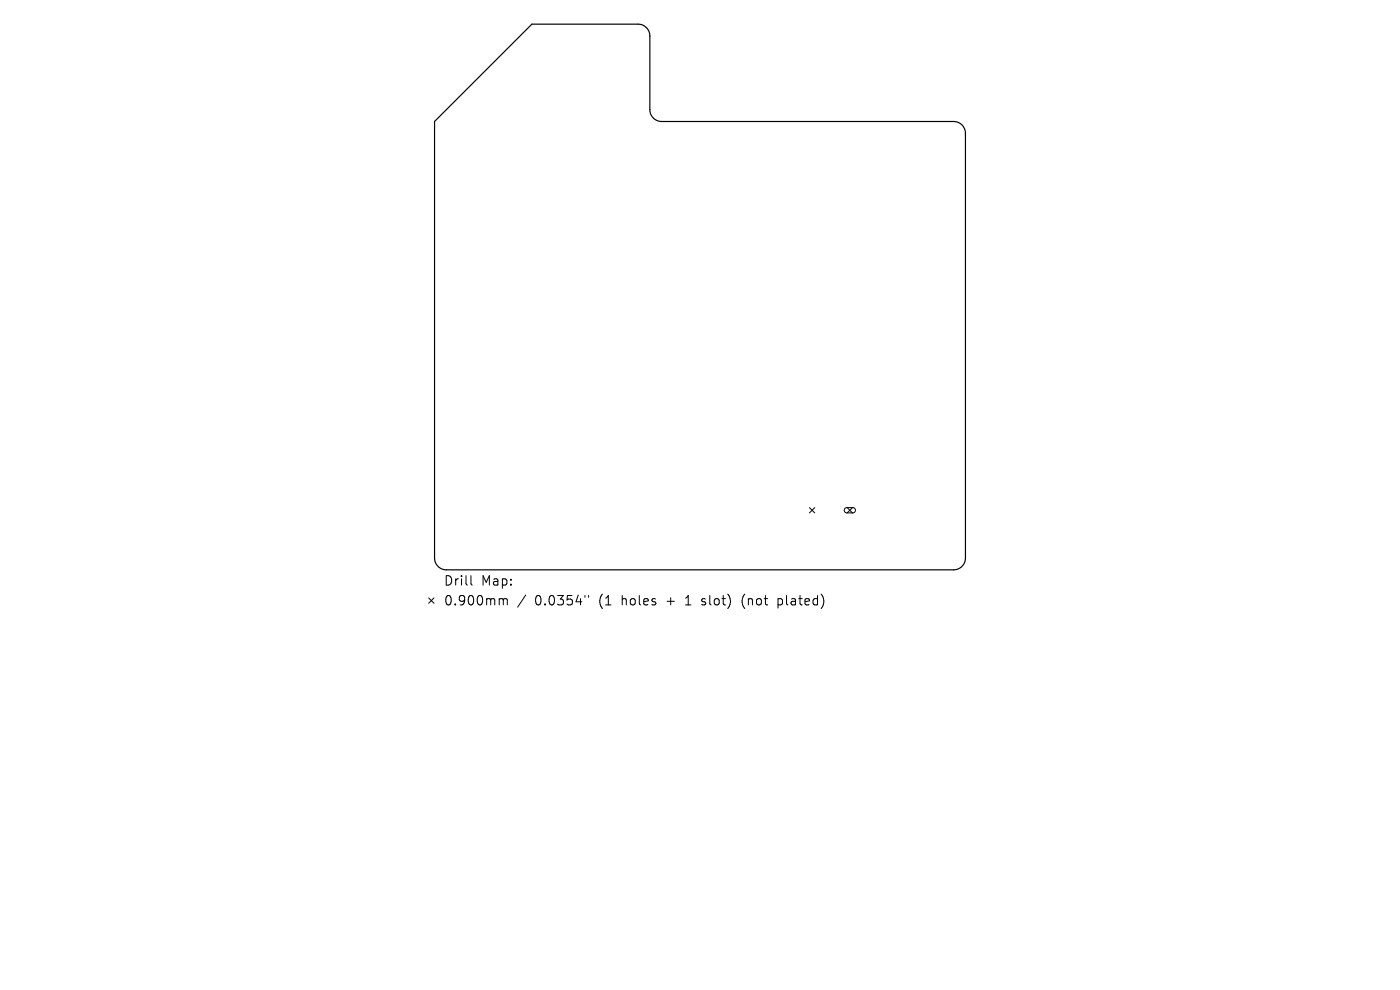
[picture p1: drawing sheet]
<svg xmlns="http://www.w3.org/2000/svg" width="297mm" height="210mm" viewBox="0 0 297 210" stroke-linecap="round" stroke-linejoin="round" font-family="sans-serif">
<defs><g id="words">
<g font-size="2.8">
<text x="94.1" y="124.5">Drill</text>
<text x="102.1" y="124.5">Map:</text>
<text x="94.1" y="128.7">0.900mm</text>
<text x="113.5" y="128.7">0.0354&quot;</text>
<text x="127.2" y="128.7">(1</text>
<text x="132.2" y="128.7">holes</text>
<text x="141.9" y="128.7">+</text>
<text x="146.1" y="128.7">1</text>
<text x="149.7" y="128.7">slot)</text>
<text x="158.4" y="128.7">(not</text>
<text x="166.2" y="128.7">plated)</text>
</g>
</g></defs>
<path d="M92.2 25.8l20.6-20.7h22.6a2.5 2.5 0 0 1 2.5 2.5v15.7a2.5 2.5 0 0 0 2.5 2.5h61.9a2.5 2.5 0 0 1 2.5 2.5v90.1a2.5 2.5 0 0 1-2.5 2.5h-107.6a2.5 2.5 0 0 1-2.5-2.5z" fill="none" stroke="#000" stroke-width=".25"/>
<g fill="none" stroke="#000" stroke-width=".21">
<path d="M171.7 107.7l1.1 1.1M172.8 107.7l-1.1 1.1M179.3 107.8l.3-.1h1.5l.3 .3 .1 .4-.5 .4h-1.5l-.4-.4zM179.7 107.7l1.1 1.1M180.8 107.7l-1.1 1.1M90.9 126.8l1.2 1.2M92.1 126.8l-1.2 1.2M99.9 122.1v1.7l.3 .3M106.2 127l.5 .1 .1 .2M106.8 127.3l.3-.3 .4 .1 .1 1.2M106.8 127.3v1M111.5 126.2l-1.7 2.6"/>
<path d="M124.1 126.3v.4M124.9 126.3v.4M148.9 128.2l.2 .1M149 127.1v.5M157.7 126.4l-.3 1 .3 1.3M165.1 127v2M165.1 128.2l.5 .1M165.6 127l-.5 .1"/>
</g>
<use href="#words"/>
</svg>
